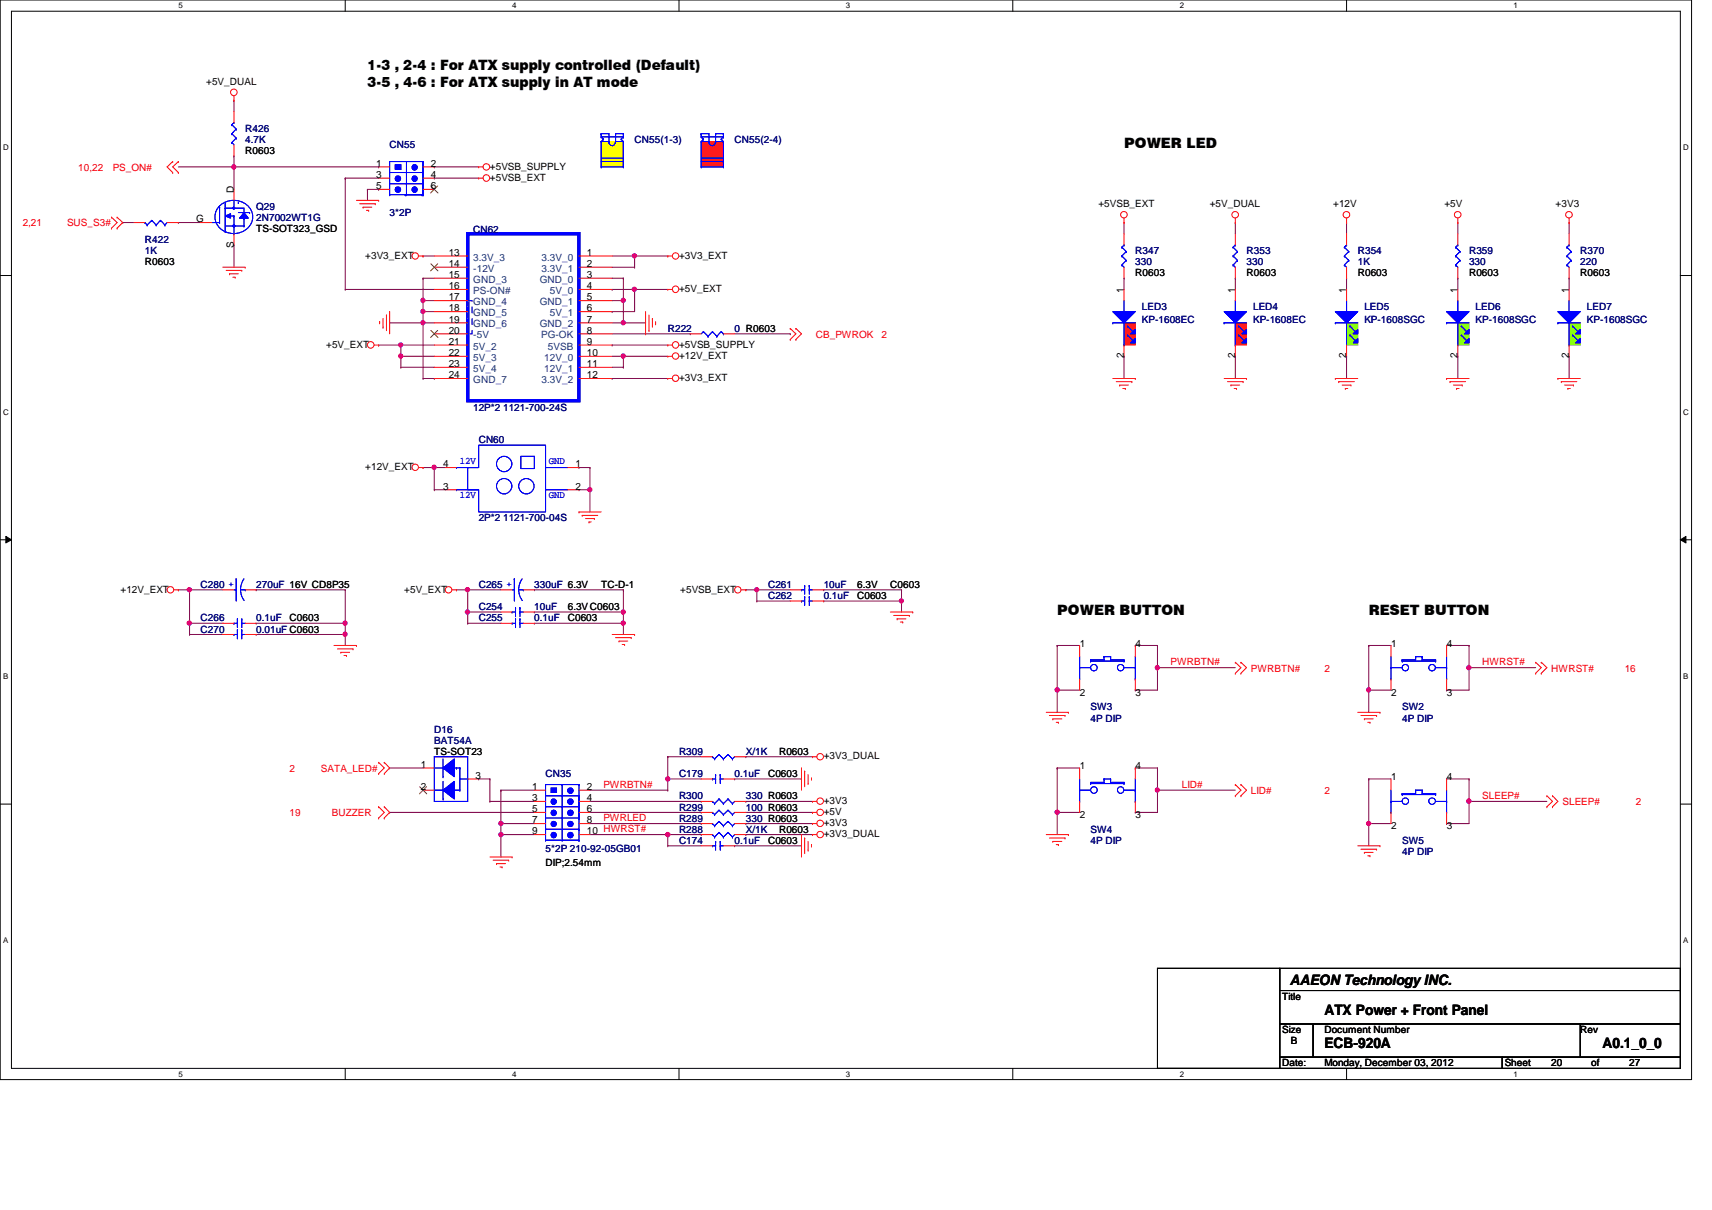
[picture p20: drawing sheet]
<svg xmlns="http://www.w3.org/2000/svg" width="297mm" height="210mm" viewBox="0 0 297 210" stroke-linecap="round" stroke-linejoin="round" font-family="sans-serif">
<defs><g id="words">
<g font-size="2.5">
<text x="63.8" y="12.1">1-3 , 2-4 : For ATX supply controlled (Default)</text>
<text x="63.8" y="15.1">3-5 , 4-6 : For ATX supply in AT mode</text>
<text x="195" y="25.6">POWER LED</text>
<text x="183.4" y="106.7">POWER BUTTON</text>
<text x="237.5" y="106.7">RESET BUTTON</text>
<text x="223.8" y="170.8">AAEON Technology INC.</text>
<text x="229.8" y="176.1">ATX Power + Front Panel</text>
<text x="229.8" y="181.9">ECB-920A</text>
<text x="278" y="181.9">A0.1_0_0</text>
</g>
<g font-size="1.7">
<text x="35.8" y="14.7">+5V_DUAL</text>
<text x="42.5" y="26.7">R0603</text>
<text x="65.3" y="28.9">1</text>
<text x="74.8" y="28.9">2</text>
<text x="85" y="29.4">+5VSB_SUPPLY</text>
<text x="40.6" y="33.4" transform="rotate(-90 40.6 33.4)">D</text>
<text x="65.3" y="30.9">3</text>
<text x="65.3" y="32.8">5</text>
<text x="74.8" y="30.9">4</text>
<text x="74.8" y="32.8">6</text>
<text x="85" y="31.4">+5VSB_EXT</text>
<text x="190.6" y="36">+5VSB_EXT</text>
<text x="209.9" y="36">+5V_DUAL</text>
<text x="231.3" y="36">+12V</text>
<text x="250.6" y="36">+5V</text>
<text x="269.9" y="36">+3V3</text>
<text x="34" y="38.6">G</text>
<text x="44.4" y="40.2">TS-SOT323_GSD</text>
<text x="25.1" y="46">R0603</text>
<text x="40.6" y="43.1" transform="rotate(-90 40.6 43.1)">S</text>
<text x="63.4" y="44.9">+3V3_EXT</text>
<text x="77.8" y="44.4">13</text>
<text x="77.8" y="46.3">14</text>
<text x="101.8" y="44.4">1</text>
<text x="101.8" y="46.3">2</text>
<text x="117.8" y="44.9">+3V3_EXT</text>
<text x="197" y="48">R0603</text>
<text x="216.3" y="48">R0603</text>
<text x="235.6" y="48">R0603</text>
<text x="254.9" y="48">R0603</text>
<text x="274.2" y="48">R0603</text>
<text x="77.8" y="48.2">15</text>
<text x="77.8" y="50.2">16</text>
<text x="77.8" y="52.1">17</text>
<text x="101.8" y="48.2">3</text>
<text x="101.8" y="50.2">4</text>
<text x="101.8" y="52.1">5</text>
<text x="117.8" y="50.7">+5V_EXT</text>
<text x="195" y="50.8" transform="rotate(-90 195 50.8)">1</text>
<text x="214.3" y="50.8" transform="rotate(-90 214.3 50.8)">1</text>
<text x="233.6" y="50.8" transform="rotate(-90 233.6 50.8)">1</text>
<text x="252.9" y="50.8" transform="rotate(-90 252.9 50.8)">1</text>
<text x="272.2" y="50.8" transform="rotate(-90 272.2 50.8)">1</text>
<text x="77.8" y="54">18</text>
<text x="77.8" y="56">19</text>
<text x="77.8" y="57.9">20</text>
<text x="77.8" y="59.8">21</text>
<text x="101.8" y="54">6</text>
<text x="101.8" y="56">7</text>
<text x="101.8" y="57.9">8</text>
<text x="101.8" y="59.8">9</text>
<text x="56.6" y="60.3">+5V_EXT</text>
<text x="77.8" y="61.8">22</text>
<text x="77.8" y="63.7">23</text>
<text x="77.8" y="65.6">24</text>
<text x="101.8" y="63.7">11</text>
<text x="101.8" y="65.6">12</text>
<text x="101.8" y="61.8">10</text>
<text x="117.8" y="62.2">+12V_EXT</text>
<text x="117.8" y="60.3">+5VSB_SUPPLY</text>
<text x="195" y="62.2" transform="rotate(-90 195 62.2)">2</text>
<text x="214.3" y="62.2" transform="rotate(-90 214.3 62.2)">2</text>
<text x="233.6" y="62.2" transform="rotate(-90 233.6 62.2)">2</text>
<text x="252.9" y="62.2" transform="rotate(-90 252.9 62.2)">2</text>
<text x="272.2" y="62.2" transform="rotate(-90 272.2 62.2)">2</text>
<text x="117.8" y="66.1">+3V3_EXT</text>
<text x="63.4" y="81.5">+12V_EXT</text>
<text x="76.9" y="81.1">4</text>
<text x="99.9" y="81.1">1</text>
<text x="76.9" y="84.9">3</text>
<text x="99.9" y="84.9">2</text>
<text x="20.9" y="102.8">+12V_EXT</text>
<text x="50.2" y="107.8">C0603</text>
<text x="70.1" y="102.8">+5V_EXT</text>
<text x="98.5" y="107.8">C0603</text>
<text x="98.5" y="105.9">6.3VC0603</text>
<text x="104.3" y="102">TC-D-1</text>
<text x="118" y="102.8">+5VSB_EXT</text>
<text x="148.7" y="103.9">C0603</text>
<text x="148.7" y="102">6.3V</text>
<text x="154.5" y="102">C0603</text>
<text x="187.4" y="112.2">1</text>
<text x="197" y="112.2">4</text>
<text x="241.4" y="112.2">1</text>
<text x="251" y="112.2">4</text>
<text x="187.4" y="120.7">2</text>
<text x="197" y="120.7">3</text>
<text x="241.4" y="120.7">2</text>
<text x="251" y="120.7">3</text>
<text x="75.4" y="131">TS-SOT23</text>
<text x="135.2" y="131">R0603</text>
<text x="142.9" y="131.7">+3V3_DUAL</text>
<text x="73" y="133.2">1</text>
<text x="73" y="137">2</text>
<text x="82.5" y="135.1">3</text>
<text x="92.3" y="137">1</text>
<text x="101.8" y="137">2</text>
<text x="133.3" y="134.8">C0603</text>
<text x="187.4" y="133.4">1</text>
<text x="197" y="133.4">4</text>
<text x="241.4" y="135.3">1</text>
<text x="251" y="135.3">4</text>
<text x="92.3" y="139">3</text>
<text x="92.3" y="140.9">5</text>
<text x="92.3" y="142.8">7</text>
<text x="101.8" y="139">4</text>
<text x="101.8" y="140.9">6</text>
<text x="101.8" y="142.8">8</text>
<text x="142.9" y="139.4">+3V3</text>
<text x="142.9" y="141.4">+5V</text>
<text x="142.9" y="143.3">+3V3</text>
<text x="187.4" y="142">2</text>
<text x="197" y="142">3</text>
<text x="241.4" y="143.9">2</text>
<text x="251" y="143.9">3</text>
<text x="92.3" y="144.7">9</text>
<text x="101.8" y="144.7">10 HWRST#</text>
<text x="133.3" y="146.4">C0603</text>
<text x="135.2" y="144.5">R0603</text>
<text x="142.9" y="145.2">+3V3_DUAL</text>
<text x="94.7" y="150.3">DIP;2.54mm</text>
<text x="222.5" y="173.4">Title</text>
<text x="222.5" y="179.2">Size</text>
<text x="229.8" y="179.2">Document Number</text>
<text x="274.2" y="179.2">Rev</text>
<text x="222.5" y="185">Date:</text>
<text x="224" y="181.1">B</text>
<text x="229.8" y="185">Monday, December 03, 2012</text>
<text x="261.1" y="185">Sheet</text>
<text x="269.2" y="185">20</text>
<text x="276.1" y="185">of</text>
<text x="282.7" y="185">27</text>
</g>
<g font-size="1.7" fill="#000080">
<text x="42.5" y="22.9">R426</text>
<text x="42.5" y="24.8">4.7K</text>
<text x="67.6" y="25.7">CN55</text>
<text x="110.1" y="24.8">CN55(1-3)</text>
<text x="127.5" y="24.8">CN55(2-4)</text>
<text x="44.4" y="36.4">Q29</text>
<text x="44.4" y="38.3">2N7002WT1G</text>
<text x="67.6" y="37.5">3*2P</text>
<text x="82.1" y="40.4">CN62</text>
<text x="25.1" y="42.2">R422</text>
<text x="25.1" y="44.1">1K</text>
<text x="197" y="44.1">R347</text>
<text x="197" y="46">330</text>
<text x="216.3" y="44.1">R353</text>
<text x="216.3" y="46">330</text>
<text x="235.6" y="44.1">R354</text>
<text x="235.6" y="46">1K</text>
<text x="254.9" y="44.1">R359</text>
<text x="254.9" y="46">330</text>
<text x="274.2" y="44.1">R370</text>
<text x="274.2" y="46">220</text>
<text x="198.1" y="53.8">LED3</text>
<text x="217.4" y="53.8">LED4</text>
<text x="236.7" y="53.8">LED5</text>
<text x="256" y="53.8">LED6</text>
<text x="275.3" y="53.8">LED7</text>
<text x="115.9" y="57.6">R222</text>
<text x="127.5" y="57.6">0 R0603</text>
<text x="198.1" y="56">KP-1608EC</text>
<text x="217.4" y="56">KP-1608EC</text>
<text x="236.7" y="56">KP-1608SGC</text>
<text x="256" y="56">KP-1608SGC</text>
<text x="275.3" y="56">KP-1608SGC</text>
<text x="82.1" y="71.3">12P*2 1121-700-24S</text>
<text x="83.1" y="76.9">CN60</text>
<text x="83.1" y="90.4">2P*2 1121-700-04S</text>
<text x="34.8" y="102">C280</text>
<text x="34.8" y="107.8">C266</text>
<text x="44.4" y="102">270uF 16V CD8P35</text>
<text x="44.4" y="107.8">0.1uF</text>
<text x="83.1" y="107.8">C255</text>
<text x="83.1" y="105.9">C254</text>
<text x="83.1" y="102">C265</text>
<text x="92.7" y="107.8">0.1uF</text>
<text x="92.7" y="105.9">10uF</text>
<text x="92.7" y="102">330uF 6.3V</text>
<text x="133.3" y="103.9">C262</text>
<text x="133.3" y="102">C261</text>
<text x="142.9" y="103.9">0.1uF</text>
<text x="142.9" y="102">10uF</text>
<text x="34.8" y="109.7">C270</text>
<text x="44.4" y="109.7">0.01uF C0603</text>
<text x="189.2" y="123.2">SW3</text>
<text x="189.2" y="125.2">4P DIP</text>
<text x="243.3" y="123.2">SW2</text>
<text x="243.3" y="125.2">4P DIP</text>
<text x="75.4" y="127.1">D16</text>
<text x="75.4" y="129">BAT54A</text>
<text x="117.8" y="131">R309</text>
<text x="129.4" y="131">X/1K</text>
<text x="94.7" y="134.8">CN35</text>
<text x="117.8" y="134.8">C179</text>
<text x="127.5" y="134.8">0.1uF</text>
<text x="117.8" y="138.7">R300</text>
<text x="117.8" y="142.5">R289</text>
<text x="117.8" y="140.6">R299</text>
<text x="129.4" y="138.7">330 R0603</text>
<text x="129.4" y="142.5">330 R0603</text>
<text x="129.4" y="140.6">100 R0603</text>
<text x="94.7" y="147.7">5*2P 210-92-05GB01</text>
<text x="117.8" y="144.5">R288</text>
<text x="117.8" y="146.4">C174</text>
<text x="127.5" y="146.4">0.1uF</text>
<text x="129.4" y="144.5">X/1K</text>
<text x="189.2" y="144.5">SW4</text>
<text x="189.2" y="146.4">4P DIP</text>
<text x="243.3" y="146.4">SW5</text>
<text x="243.3" y="148.3">4P DIP</text>
</g>
<g font-size="1.7" fill="#f00">
<text x="13.6" y="29.6">10,22</text>
<text x="19.6" y="29.6">PS_ON#</text>
<text x="3.9" y="39.3">2,21</text>
<text x="11.6" y="39.3">SUS_S3#</text>
<text x="141.6" y="58.6">CB_PWROK</text>
<text x="152.9" y="58.6">2</text>
<text x="203.1" y="115.4">PWRBTN#</text>
<text x="217" y="116.5">PWRBTN#</text>
<text x="229.8" y="116.5">2</text>
<text x="257.2" y="115.4">HWRST#</text>
<text x="269.2" y="116.5">HWRST#</text>
<text x="281.9" y="116.5">16</text>
<text x="50.2" y="133.9">2</text>
<text x="55.7" y="133.9">SATA_LED#</text>
<text x="104.7" y="136.7">PWRBTN#</text>
<text x="205.1" y="136.7">LID#</text>
<text x="217" y="137.7">LID#</text>
<text x="229.8" y="137.7">2</text>
<text x="50.2" y="141.6">19</text>
<text x="57.6" y="141.6">BUZZER</text>
<text x="104.7" y="142.5">PWRLED</text>
<text x="257.2" y="138.6">SLEEP#</text>
<text x="271.1" y="139.7">SLEEP#</text>
<text x="283.8" y="139.7">2</text>
</g>
<g font-size="1.7" fill="#004080">
<text x="82.1" y="45.2">3.3V_3</text>
<text x="82.1" y="47.2">-12V</text>
<text x="94" y="45.2">3.3V_0</text>
<text x="94" y="47.2">3.3V_1</text>
<text x="82.1" y="49.1">GND_3</text>
<text x="82.1" y="51">PS-ON#</text>
<text x="82.1" y="53">GND_4</text>
<text x="93.6" y="49.1">GND_0</text>
<text x="93.6" y="53">GND_1</text>
<text x="95.4" y="51">5V_0</text>
<text x="82.1" y="54.9">GND_5</text>
<text x="82.1" y="56.8">GND_6</text>
<text x="82.1" y="58.7">-5V</text>
<text x="93.6" y="56.8">GND_2</text>
<text x="93.9" y="58.7">PG-OK</text>
<text x="95.4" y="54.9">5V_1</text>
<text x="82.1" y="60.7">5V_2</text>
<text x="82.1" y="62.6">5V_3</text>
<text x="82.1" y="64.5">5V_4</text>
<text x="94.4" y="64.5">12V_1</text>
<text x="94.4" y="62.6">12V_0</text>
<text x="95.1" y="60.7">5VSB</text>
<text x="82.1" y="66.5">GND_7</text>
<text x="94" y="66.5">3.3V_2</text>
</g>
<g font-size="1.7" fill="#00f">
<text x="79.8" y="80.6">12V</text>
<text x="95.2" y="80.6">GND</text>
<text x="79.8" y="86.4">12V</text>
<text x="95.2" y="86.4">GND</text>
<text x="40.6" y="101.8" transform="rotate(-90 40.6 101.8)">+</text>
<text x="88.8" y="101.8" transform="rotate(-90 88.8 101.8)">+</text>
</g>
<g font-size="1.4">
<text x="30.9" y="1.4">5</text>
<text x="88.9" y="1.4">4</text>
<text x="146.8" y="1.4">3</text>
<text x="204.7" y="1.4">2</text>
<text x="262.6" y="1.4">1</text>
<text x=".5" y="26.1">D</text>
<text x="292.1" y="26.1">D</text>
<text x=".5" y="71.9">C</text>
<text x="292.1" y="71.9">C</text>
<text x=".5" y="117.8">B</text>
<text x="292.1" y="117.8">B</text>
<text x=".5" y="163.6">A</text>
<text x="292.1" y="163.6">A</text>
<text x="30.9" y="186.8">5</text>
<text x="88.9" y="186.8">4</text>
<text x="146.8" y="186.8">3</text>
<text x="204.7" y="186.8">2</text>
<text x="262.6" y="186.8">1</text>
</g>
</g></defs>
<path d="M0 0h293.5v187.3h-293.5zM2 1.9h289.5v183.4h-289.5z" fill="none" stroke="#000" stroke-width=".17"/>
<g fill="#fff">
<path d="M30.9 .2h.8v1.5h-.8z"/>
<path d="M30.9 185.5h.8v1.6h-.8z"/>
</g>
<path d="M59.9 0v1.9M59.9 185.3v2" fill="none" stroke="#000" stroke-width=".17"/>
<g fill="#fff">
<path d="M88.9 .2h.7v1.5h-.7z"/>
<path d="M88.9 185.5h.7v1.6h-.7z"/>
</g>
<path d="M117.8 0v1.9M117.8 185.3v2" fill="none" stroke="#000" stroke-width=".17"/>
<g fill="#fff">
<path d="M146.8 .2h.7v1.5h-.7z"/>
<path d="M146.8 185.5h.7v1.6h-.7z"/>
</g>
<path d="M175.7 0v1.9M175.7 185.3v2" fill="none" stroke="#000" stroke-width=".17"/>
<g fill="#fff">
<path d="M204.7 .2h.7v1.5h-.7z"/>
<path d="M204.7 185.5h.7v1.6h-.7z"/>
</g>
<path d="M233.6 0v1.9M233.6 185.3v2" fill="none" stroke="#000" stroke-width=".17"/>
<g fill="#fff">
<path d="M262.6 .2h.8v1.5h-.8z"/>
<path d="M262.6 185.5h.8v1.6h-.8z"/>
<path d="M.5 24.8h1v1.6h-1z"/>
<path d="M292.1 24.8h.9v1.6h-.9z"/>
<path d="M.5 70.7h1v1.5h-1z"/>
<path d="M292.1 70.7h.9v1.5h-.9z"/>
</g>
<path d="M0 47.8h2M291.5 47.8h2" fill="none" stroke="#000" stroke-width=".17"/>
<g fill="#fff">
<path d="M.5 116.5h.9v1.6h-.9z"/>
<path d="M292.1 116.5h.8v1.6h-.8z"/>
</g>
<path d="M0 93.6h2M1 93l1 .6-1 .6zM291.5 93.6l1-.6v1.2zM291.5 93.6h2" fill="none" stroke="#000" stroke-width=".17"/>
<path d="M1 93l1 .6-1 .6zM291.5 93.6l1-.6v1.2z" fill="#000"/>
<g fill="#fff">
<path d="M.5 162.4h.9v1.5h-.9z"/>
<path d="M292.1 162.4h.8v1.5h-.8z"/>
</g>
<path d="M0 139.5h2M291.5 139.5h2" fill="none" stroke="#000" stroke-width=".17"/>
<path d="M69.6 59.9h.1M69.6 59.9h5.7" fill="none" stroke="#800040" stroke-width=".17"/>
<circle cx="69.5" cy="59.8" r=".37" fill="#f0f"/>
<circle cx="69.5" cy="59.8" r=".37" fill="none" stroke="#f0f" stroke-width=".17"/>
<path d="M69.6 59.9h.1M69.6 59.9v1.9M69.6 61.8h.1M69.6 61.8h5.7" fill="none" stroke="#800040" stroke-width=".17"/>
<circle cx="69.5" cy="61.8" r=".38" fill="#f0f"/>
<circle cx="69.5" cy="61.8" r=".38" fill="none" stroke="#f0f" stroke-width=".17"/>
<path d="M73.4 56h.1M73.4 56h1.9" fill="none" stroke="#800040" stroke-width=".17"/>
<circle cx="73.4" cy="56" r=".37" fill="#f0f"/>
<circle cx="73.4" cy="56" r=".37" fill="none" stroke="#f0f" stroke-width=".17"/>
<path d="M73.4 54.1h.1M73.4 54.1v1.9" fill="none" stroke="#800040" stroke-width=".17"/>
<circle cx="73.4" cy="54" r=".37" fill="#f0f"/>
<circle cx="73.4" cy="54" r=".37" fill="none" stroke="#f0f" stroke-width=".17"/>
<path d="M73.4 52.2h.1M73.4 52.2h1.9" fill="none" stroke="#800040" stroke-width=".17"/>
<circle cx="73.4" cy="52.1" r=".38" fill="#f0f"/>
<circle cx="73.4" cy="52.1" r=".38" fill="none" stroke="#f0f" stroke-width=".17"/>
<path d="M67.6 56h.1M67.6 56h5.8M73.4 54.1h.1M73.4 52.2h.1M73.4 48.3h.1M73.4 54.1h1.9M73.4 52.2v1.9M73.4 48.3h1.9M102.4 85h.1M102.4 85v3.8" fill="none" stroke="#800040" stroke-width=".17"/>
<circle cx="102.3" cy="84.9" r=".37" fill="#f0f"/>
<circle cx="102.3" cy="84.9" r=".37" fill="none" stroke="#f0f" stroke-width=".17"/>
<path d="M75.3 81.1h.1M75.3 81.1h2M100.5 81.1h.1M100.5 85h.1M100.5 81.1h1.9M102.4 81.1h.1M102.4 81.1v3.9h-1.9" fill="none" stroke="#800040" stroke-width=".17"/>
<circle cx="75.3" cy="81.1" r=".38" fill="#f0f"/>
<circle cx="75.3" cy="81.1" r=".38" fill="none" stroke="#f0f" stroke-width=".17"/>
<g fill="none" stroke="#800040" stroke-width=".17">
<path d="M40.6 17.4h.1M40.6 17.4v1.9M21.3 38.6h.1M21.3 38.6h1.9M30.9 38.6h.1M30.9 38.6h3.9M40.6 42.5h.1M40.6 42.5v3.9M59.9 50.2h.1M59.9 50.2h15.4M65.7 59.9h.1M65.7 59.9h3.9"/>
<path d="M73.4 48.3h.1M73.4 48.3v3.9M73.4 81.1h.1M73.4 81.1h1.9M75.3 85h.1M75.3 81.1h.1M75.3 85h2M75.3 81.1v3.9M131.3 102.3h.1M131.3 104.3h.1M131.3 102.3h5.8M131.3 104.3h5.8"/>
<path d="M131.3 102.3v2"/>
</g>
<circle cx="131.3" cy="102.3" r=".37" fill="#f0f"/>
<circle cx="131.3" cy="102.3" r=".37" fill="none" stroke="#f0f" stroke-width=".17"/>
<path d="M129.4 102.3h.1M129.4 102.3h1.9M142.9 102.3h.1M142.9 104.3h.1M142.9 102.3h13.5M142.9 104.3h13.5M156.4 104.3h.1M156.4 104.3v1.9" fill="none" stroke="#800040" stroke-width=".17"/>
<circle cx="156.4" cy="104.2" r=".37" fill="#f0f"/>
<circle cx="156.4" cy="104.2" r=".37" fill="none" stroke="#f0f" stroke-width=".17"/>
<path d="M92.7 108.1h.1M92.7 108.1h15.5" fill="none" stroke="#800040" stroke-width=".17"/>
<circle cx="108.1" cy="108.1" r=".37" fill="#f0f"/>
<circle cx="108.1" cy="108.1" r=".37" fill="none" stroke="#f0f" stroke-width=".17"/>
<path d="M92.7 106.2h.1M92.7 106.2h15.5" fill="none" stroke="#800040" stroke-width=".17"/>
<circle cx="108.1" cy="106.2" r=".38" fill="#f0f"/>
<circle cx="108.1" cy="106.2" r=".38" fill="none" stroke="#f0f" stroke-width=".17"/>
<path d="M81.1 102.3h.1M81.1 102.3h5.8" fill="none" stroke="#800040" stroke-width=".17"/>
<circle cx="81.1" cy="102.3" r=".37" fill="#f0f"/>
<circle cx="81.1" cy="102.3" r=".37" fill="none" stroke="#f0f" stroke-width=".17"/>
<path d="M81.1 106.2h.1M81.1 106.2v1.9M81.1 106.2h5.8" fill="none" stroke="#800040" stroke-width=".17"/>
<circle cx="81.1" cy="106.2" r=".38" fill="#f0f"/>
<circle cx="81.1" cy="106.2" r=".38" fill="none" stroke="#f0f" stroke-width=".17"/>
<g fill="none" stroke="#800040" stroke-width=".17">
<path d="M32.9 102.3h.1M32.9 110.1h.1M32.9 102.3h5.7M32.9 110.1h5.7M44.4 110.1h.1M44.4 110.1h15.5M59.9 110.1h.1M59.9 110.1v1.9M79.2 102.3h.1M79.2 102.3h1.9M81.1 102.3h.1M81.1 108.1h.1"/>
<path d="M81.1 102.3v3.9M81.1 108.1h5.8M92.7 102.3h.1M92.7 102.3h15.5M108.2 106.2h.1M108.2 108.1h.1M108.2 106.2v3.9"/>
</g>
<circle cx="59.9" cy="110" r=".38" fill="#f0f"/>
<circle cx="59.9" cy="110" r=".38" fill="none" stroke="#f0f" stroke-width=".17"/>
<path d="M44.4 108.1h.1M44.4 108.1h15.5" fill="none" stroke="#800040" stroke-width=".17"/>
<circle cx="59.9" cy="108.1" r=".37" fill="#f0f"/>
<circle cx="59.9" cy="108.1" r=".37" fill="none" stroke="#f0f" stroke-width=".17"/>
<path d="M32.9 108.1h.1M32.9 108.1v2M32.9 108.1h5.7" fill="none" stroke="#800040" stroke-width=".17"/>
<circle cx="32.9" cy="108.1" r=".37" fill="#f0f"/>
<circle cx="32.9" cy="108.1" r=".37" fill="none" stroke="#f0f" stroke-width=".17"/>
<path d="M32.9 102.3h.1M32.9 102.3v5.8M59.9 108.1h.1M59.9 108.1v2" fill="none" stroke="#800040" stroke-width=".17"/>
<circle cx="32.9" cy="102.3" r=".37" fill="#f0f"/>
<circle cx="32.9" cy="102.3" r=".37" fill="none" stroke="#f0f" stroke-width=".17"/>
<path d="M30.9 102.3h.1M30.9 102.3h2M44.4 102.3h.1M44.4 102.3h15.5M86.9 137.1h.1M86.9 137.1h5.8M86.9 137.1v5.8M86.9 142.9h.1M86.9 144.8h.1M86.9 144.8v3.9M86.9 142.9h5.8" fill="none" stroke="#800040" stroke-width=".17"/>
<circle cx="86.9" cy="144.8" r=".38" fill="#f0f"/>
<circle cx="86.9" cy="144.8" r=".38" fill="none" stroke="#f0f" stroke-width=".17"/>
<g fill="none" stroke="#800040" stroke-width=".17">
<path d="M254.9 115.8h.1M254.9 115.8v3.9M67.6 133.2h.1M67.6 133.2h5.8M83.1 135.1h.1M83.1 135.1h1.9M102.4 139h19.3M102.4 137.1h13.5M115.9 137.1h.1M121.7 139h.1M127.5 135.1h.1M127.5 135.1h11.6"/>
<path d="M67.6 140.9h.1M67.6 140.9h25.1M86.9 144.8h.1M86.9 144.8h5.8"/>
</g>
<circle cx="254.8" cy="115.8" r=".38" fill="#f0f"/>
<circle cx="254.8" cy="115.8" r=".38" fill="none" stroke="#f0f" stroke-width=".17"/>
<path d="M237.5 119.7h.1M237.5 119.7v3.9M237.5 119.7h3.8M251 112h.1M251 119.7h.1M251 112h3.9M251 119.7h3.9M254.9 115.8h.1M254.9 115.8h11.5" fill="none" stroke="#800040" stroke-width=".17"/>
<circle cx="237.5" cy="119.7" r=".38" fill="#f0f"/>
<circle cx="237.5" cy="119.7" r=".38" fill="none" stroke="#f0f" stroke-width=".17"/>
<path d="M200.8 115.8h.1M200.8 115.8v3.9M237.5 112h.1M237.5 112h3.8" fill="none" stroke="#800040" stroke-width=".17"/>
<circle cx="200.8" cy="115.8" r=".38" fill="#f0f"/>
<circle cx="200.8" cy="115.8" r=".38" fill="none" stroke="#f0f" stroke-width=".17"/>
<g fill="none" stroke="#800040" stroke-width=".17">
<path d="M183.4 112h.1M183.4 119.7h.1M183.4 112h3.9M183.4 112v11.6M183.4 119.7h3.9M197 112h.1M197 119.7h.1M197 112h3.8M197 119.7h3.8M200.8 115.8h.1M200.8 112h.1M200.8 115.8h13.5"/>
<path d="M200.8 112v3.8M254.9 112h.1M254.9 112v3.8"/>
</g>
<circle cx="183.4" cy="119.7" r=".38" fill="#f0f"/>
<circle cx="183.4" cy="119.7" r=".38" fill="none" stroke="#f0f" stroke-width=".17"/>
<path d="M237.5 112h.1M237.5 112v7.7M115.9 131.3h.1M115.9 135.1h.1M115.9 131.3h5.8M115.9 135.1v2M115.9 135.1h5.8M129.4 131.3h.1M129.4 131.3h11.6" fill="none" stroke="#800040" stroke-width=".17"/>
<circle cx="115.9" cy="135.1" r=".38" fill="#f0f"/>
<circle cx="115.9" cy="135.1" r=".38" fill="none" stroke="#f0f" stroke-width=".17"/>
<g fill="none" stroke="#800040" stroke-width=".17">
<path d="M85 135.1h.1M85 139h.1M85 139h7.7M85 135.1v3.9M115.9 131.3h.1M115.9 131.3v3.8M129.4 139h.1M129.4 139h11.6M102.4 140.9h19.3M102.4 142.9h19.3M102.4 144.8h13.5M115.9 144.8h.1"/>
<path d="M121.7 140.9h.1M121.7 142.9h.1M129.4 142.9h.1M129.4 140.9h11.6M129.4 142.9h11.6M141 140.9h.1"/>
</g>
<circle cx="115.9" cy="144.8" r=".38" fill="#f0f"/>
<circle cx="115.9" cy="144.8" r=".38" fill="none" stroke="#f0f" stroke-width=".17"/>
<path d="M200.8 137.1h.1M200.8 137.1v3.8M115.9 146.7h.1M115.9 144.8h.1M115.9 144.8h5.8M115.9 146.7h5.8M115.9 144.8v1.9M121.7 144.8h.1M127.5 146.7h.1M127.5 146.7h11.6M129.4 144.8h.1M129.4 144.8h11.6" fill="none" stroke="#800040" stroke-width=".17"/>
<circle cx="200.8" cy="137" r=".37" fill="#f0f"/>
<circle cx="200.8" cy="137" r=".37" fill="none" stroke="#f0f" stroke-width=".17"/>
<g fill="none" stroke="#800040" stroke-width=".17">
<path d="M183.4 133.2h.1M183.4 133.2h3.9M183.4 133.2v11.6M197 133.2h.1M197 133.2h3.8M200.8 137.1h.1M200.8 133.2h.1M200.8 137.1h13.5M200.8 133.2v3.9M183.4 140.9h.1M183.4 140.9h3.9M197 140.9h.1"/>
<path d="M197 140.9h3.8"/>
</g>
<circle cx="183.4" cy="140.9" r=".37" fill="#f0f"/>
<circle cx="183.4" cy="140.9" r=".37" fill="none" stroke="#f0f" stroke-width=".17"/>
<path d="M254.9 139h.1M254.9 139v3.9" fill="none" stroke="#800040" stroke-width=".17"/>
<circle cx="254.8" cy="139" r=".38" fill="#f0f"/>
<circle cx="254.8" cy="139" r=".38" fill="none" stroke="#f0f" stroke-width=".17"/>
<g fill="none" stroke="#800040" stroke-width=".17">
<path d="M237.5 135.1h.1M237.5 135.1h3.8M237.5 135.1v11.6M251 135.1h.1M251 135.1h3.9M254.9 139h.1M254.9 135.1h.1M254.9 139h13.5M254.9 135.1v3.9M237.5 142.9h.1M237.5 142.9h3.8M251 142.9h.1"/>
<path d="M251 142.9h3.9"/>
</g>
<circle cx="237.5" cy="142.8" r=".37" fill="#f0f"/>
<circle cx="237.5" cy="142.8" r=".37" fill="none" stroke="#f0f" stroke-width=".17"/>
<g fill="none" stroke="#800040" stroke-width=".17">
<path d="M195 38.6h.1M195 38.6v2M214.3 38.6h.1M214.3 38.6v2M233.6 38.6h.1M233.6 38.6v2M252.9 38.6h.1M252.9 38.6v2M272.2 38.6h.1M272.2 38.6v2M195 48.3h.1M195 48.3v1.9"/>
<path d="M214.3 48.3h.1M214.3 48.3v1.9M233.6 48.3h.1M233.6 48.3v1.9M252.9 48.3h.1M252.9 48.3v1.9M272.2 48.3h.1M272.2 48.3v1.9M195 61.8h.1M195 61.8v3.9M214.3 61.8h.1M214.3 61.8v3.9"/>
<path d="M233.6 61.8h.1M233.6 61.8v3.9M252.9 61.8h.1M252.9 61.8v3.9M272.2 61.8h.1M272.2 61.8v3.9M86.9 142.9h.1M86.9 142.9v1.9"/>
</g>
<circle cx="86.9" cy="142.8" r=".37" fill="#f0f"/>
<circle cx="86.9" cy="142.8" r=".37" fill="none" stroke="#f0f" stroke-width=".17"/>
<g fill="none" stroke="#800040" stroke-width=".17">
<path d="M59.9 30.9h.1M59.9 30.9h5.8M59.9 30.9v19.3M63.8 32.9h.1M63.8 32.9v1.9M63.8 32.9h1.9M65.7 32.9h.1M75.3 30.9h.1M75.3 29h.1M75.3 30.9h7.8M75.3 29h7.8M108.2 56h.1"/>
<path d="M108.2 56h3.8"/>
</g>
<circle cx="108.1" cy="56" r=".37" fill="#f0f"/>
<circle cx="108.1" cy="56" r=".37" fill="none" stroke="#f0f" stroke-width=".17"/>
<path d="M108.2 52.2h.1M108.2 52.2v3.8" fill="none" stroke="#800040" stroke-width=".17"/>
<circle cx="108.1" cy="52.1" r=".38" fill="#f0f"/>
<circle cx="108.1" cy="52.1" r=".38" fill="none" stroke="#f0f" stroke-width=".17"/>
<path d="M106.2 54.1h.1M106.2 52.2h2M106.2 56h2M106.2 48.3h2M108.2 52.2h.1M108.2 56h.1M108.2 48.3h.1M110.1 50.2h.1M110.1 50.2v3.9h-3.9M110.1 50.2h5.8" fill="none" stroke="#800040" stroke-width=".17"/>
<circle cx="110.1" cy="50.2" r=".37" fill="#f0f"/>
<circle cx="110.1" cy="50.2" r=".37" fill="none" stroke="#f0f" stroke-width=".17"/>
<path d="M108.2 61.8h.1M108.2 61.8h7.7" fill="none" stroke="#800040" stroke-width=".17"/>
<circle cx="108.1" cy="61.8" r=".38" fill="#f0f"/>
<circle cx="108.1" cy="61.8" r=".38" fill="none" stroke="#f0f" stroke-width=".17"/>
<g fill="none" stroke="#800040" stroke-width=".17">
<path d="M30.9 29h9.7M40.6 29h.1M73.4 56v9.7M106.2 59.9h.1M106.2 50.2h.1M106.2 59.9h9.7M106.2 50.2h3.9M108.2 48.3h.1M108.2 48.3v3.9M69.6 61.8h.1M69.6 63.7h.1M69.6 63.7h5.7"/>
<path d="M69.6 61.8v1.9M73.4 65.7h.1M73.4 65.7h1.9M75.3 65.7h.1M106.2 63.7h2M106.2 61.8h2M108.2 61.8h.1M108.2 63.7h.1M108.2 61.8v1.9M59.9 102.3h.1M59.9 102.3v5.8M108.2 102.3h.1"/>
<path d="M108.2 102.3v3.9M156.4 102.3h.1M156.4 102.3v2"/>
</g>
<circle cx="40.6" cy="29" r=".38" fill="#f0f"/>
<circle cx="40.6" cy="29" r=".38" fill="none" stroke="#f0f" stroke-width=".17"/>
<path d="M40.6 29h.1M40.6 27.1h.1M40.6 27.1v5.8M40.6 29h25.1M65.7 29h.1M106.2 44.4h3.9M110.1 44.4h.1" fill="none" stroke="#800040" stroke-width=".17"/>
<circle cx="110.1" cy="44.4" r=".37" fill="#f0f"/>
<circle cx="110.1" cy="44.4" r=".37" fill="none" stroke="#f0f" stroke-width=".17"/>
<g fill="none" stroke="#800040" stroke-width=".17">
<path d="M73.4 44.4h.1M73.4 44.4h1.9M106.2 46.4h3.9M106.2 57.9h13.6M110.1 46.4h.1M110.1 44.4h.1M110.1 44.4v2M110.1 44.4h5.8M115.9 44.4h.1M119.8 57.9h.1M127.5 57.9h9.6M137.1 57.9h.1"/>
<path d="M106.2 65.7h.1M106.2 65.7h9.7"/>
</g>
<g fill="none" stroke="#f00" stroke-width=".17">
<path d="M40.6 17.4h.1M40.6 16.6v.8M19.3 37.7h.1M19.3 39.6h.1M19.3 37.7l1 .9-1 1M20.3 39.6h.1M20.3 37.7h.1M20.3 37.7l1 .9-1 1M30 28h.1M30 29.9h.1M30 28l-1 1 1 .9M30.9 28h.1"/>
<path d="M30.9 29.9h.1M30.9 28l-.9 1 .9 .9M61.8 34.8h3.9M62.4 35.3h2.7M63 35.9h.1M63 35.9h1.5M63.6 36.5h.4M64 36.5h.1M65.1 35.3h.1M65.7 34.8h.1M83.1 30.9h.1M83.1 29h.1"/>
<path d="M83.1 30.9h.7M83.1 29h.7M195 38.6h.1M195 37.8v.8M214.3 38.6h.1M214.3 37.8v.8M233.6 38.6h.1M233.6 37.8v.8M252.9 38.6h.1M252.9 37.8v.8M272.2 38.6h.1M272.2 37.8v.8"/>
<path d="M38.6 46.4h3.9M39.2 46.9h2.7M39.8 47.5h.1M39.8 47.5h1.6M40.4 48.1h.4M40.8 48.1h.1M41.9 46.9h.1M42.5 46.4h.1M64.9 59.9h.8M65.7 59.9h.1M65.9 55.8h.1M65.9 55.8v.4"/>
<path d="M66.5 56.8h.1M66.5 55.2v1.6M67.1 54.7h.1M67.1 54.7v2.7M67.6 54.1h.1M67.6 54.1v3.8M72.6 44.4h.8M73.4 44.4h.1M112 57.9h.1M112 54.1v3.8M112.6 57.4h.1M112.6 54.7v2.7"/>
<path d="M113.2 55.2h.1M113.2 55.2v1.6M113.7 56.2h.1M113.7 55.8v.4M115.9 50.2h.1M115.9 59.9h.1M115.9 44.4h.1M115.9 59.9h.8M115.9 50.2h.8M115.9 44.4h.8M137.1 57h.1M137.1 58.9h.1"/>
<path d="M137.1 57l1 .9-1 1M138.1 57h.1M138.1 58.9h.1M138.1 57l1 .9-1 1M115.9 61.8h.1M115.9 65.7h.1M115.9 65.7h.8M115.9 61.8h.8M193.1 65.7h3.9M193.7 66.2h2.7M194.3 66.8h.1M194.3 66.8h1.5"/>
<path d="M194.8 67.4h.4M195.2 67.4h.1M196.4 66.2h.1M197 65.7h.1M212.4 65.7h3.9M213 66.2h2.7M213.6 66.8h.1M213.6 66.8h1.5M214.1 67.4h.4M214.5 67.4h.1M215.7 66.2h.1M216.3 65.7h.1"/>
<path d="M231.7 65.7h.1M231.7 65.7h3.9M232.3 66.2h.1M232.3 66.2h2.7M232.9 66.8h1.5M233.4 67.4h.1M233.4 67.4h.4M234.4 66.8h.1M251 65.7h.1M251 65.7h3.9M251.6 66.2h.1M251.6 66.2h2.7"/>
<path d="M252.2 66.8h1.5M252.7 67.4h.1M252.7 67.4h.4M253.7 66.8h.1M270.3 65.7h.1M270.3 65.7h3.9M270.9 66.2h.1M270.9 66.2h2.7M271.5 66.8h1.5M272 67.4h.1M272 67.4h.5M273 66.8h.1"/>
<path d="M72.6 81.1h.8M73.4 81.1h.1M100.5 88.8h.1M100.5 88.8h3.8M101 89.4h.1M101 89.4h2.7M101.6 90h1.5M102.2 90.6h.1M102.2 90.6h.4M103.1 90h.1M30.2 102.3h.7M30.9 102.3h.1"/>
<path d="M58 112h3.8M58.5 112.6h2.8M59.1 113.2h.1M59.1 113.2h1.6M59.7 113.7h.4M60.1 113.7h.1M61.3 112.6h.1M61.8 112h.1M78.4 102.3h.8M79.2 102.3h.1M106.2 110.1h3.9M106.8 110.6h2.7"/>
<path d="M107.4 111.2h.1M107.4 111.2h1.5M107.9 111.8h.5M108.4 111.8h.1M109.5 110.6h.1M110.1 110.1h.1M128.6 102.3h.8M129.4 102.3h.1M154.5 106.2h3.9M155.1 106.8h2.7M155.7 107.4h.1M155.7 107.4h1.5"/>
<path d="M156.2 107.9h.4M156.6 107.9h.1M157.8 106.8h.1M158.4 106.2h.1M214.3 114.9h.1M214.3 116.8h.1M214.3 114.9l1 .9-1 1M215.3 114.9h.1M215.3 116.8h.1M215.3 114.9l1 .9-1 1M266.4 114.9h.1M266.4 116.8h.1"/>
<path d="M266.4 114.9l1 .9-1 1M267.4 114.9h.1M267.4 116.8h.1M267.4 114.9l1 .9-1 1M65.7 134.2h.1M65.7 132.2h.1M65.7 140h.1M65.7 132.2l1 1-1 1M65.7 140l1 .9-1 1M66.7 132.2h.1M66.7 134.2h.1M66.7 140h.1"/>
<path d="M66.7 132.2l.9 1-.9 1M66.7 140l.9 .9-.9 1M139.1 133.2h.1M139.1 133.2v3.9M139.6 133.8h.1M139.6 133.8v2.7M140.2 135.9h.1M140.2 134.4v1.5M140.8 135h.1M140.8 135v.3M141 131.3h.1M141 139h.1"/>
<path d="M141 131.3h.7M141 139h.7M181.5 123.6h3.9M182.1 124.1h2.7M182.7 124.7h.1M182.7 124.7h1.5M183.3 125.3h.3M183.6 125.3h.1M184.8 124.1h.1M185.4 123.6h.1M214.3 136.1h.1M214.3 138h.1"/>
<path d="M214.3 136.1l1 1-1 .9M215.3 136.1h.1M215.3 138h.1M215.3 136.1l1 1-1 .9M235.6 123.6h3.8M236.1 124.1h2.7M236.7 124.7h.1M236.7 124.7h1.5M237.3 125.3h.4M237.7 125.3h.1M238.8 124.1h.1M239.4 123.6h.1"/>
<path d="M268.4 138h.1M268.4 140h.1M268.4 138l1 1-1 1M269.4 138h.1M269.4 140h.1M269.4 138l.9 1-.9 1M65.7 141.9h.1M66.7 141.9h.1M85 148.7h3.9M85.6 149.2h2.7M86.1 149.8h.1M86.1 149.8h1.6"/>
<path d="M86.7 150.4h.4M87.1 150.4h.1M88.3 149.2h.1M88.9 148.7h.1M139.1 144.8h.1M139.1 144.8v3.9M139.6 145.4h.1M139.6 145.4v2.7M140.2 147.5h.1M140.2 146v1.5M140.8 146.5h.1M140.8 146.5v.4"/>
<path d="M141 140.9h.1M141 142.9h.1M141 144.8h.1M141 140.9h.7M141 142.9h.7M141 144.8h.7M181.5 144.8h3.9M182.1 145.4h2.7M182.7 146h.1M182.7 146h1.5M183.3 146.5h.3M183.6 146.5h.1"/>
<path d="M184.8 145.4h.1M185.4 144.8h.1M235.6 146.7h3.8M236.1 147.3h2.7M236.7 147.9h.1M236.7 147.9h1.5M237.3 148.5h.4M237.7 148.5h.1M238.8 147.3h.1M239.4 146.7h.1"/>
<circle cx="40.6" cy="16" r=".57"/>
<circle cx="84.4" cy="30.9" r=".57"/>
<circle cx="84.4" cy="29" r=".56"/>
<circle cx="195" cy="37.3" r=".56"/>
<circle cx="214.3" cy="37.3" r=".56"/>
<circle cx="233.6" cy="37.3" r=".56"/>
<circle cx="252.9" cy="37.3" r=".56"/>
<circle cx="272.2" cy="37.3" r=".56"/>
<circle cx="64.3" cy="59.8" r=".57"/>
<circle cx="72" cy="44.4" r=".56"/>
<circle cx="117.2" cy="50.2" r=".56"/>
<circle cx="117.2" cy="59.8" r=".56"/>
<circle cx="117.2" cy="44.4" r=".56"/>
<circle cx="117.2" cy="61.8" r=".56"/>
<circle cx="117.2" cy="65.6" r=".56"/>
<circle cx="72" cy="81.1" r=".56"/>
<circle cx="29.6" cy="102.3" r=".56"/>
<circle cx="77.8" cy="102.3" r=".56"/>
<circle cx="128" cy="102.3" r=".56"/>
<circle cx="142.3" cy="131.3" r=".56"/>
<circle cx="142.3" cy="139" r=".56"/>
<circle cx="142.3" cy="144.8" r=".56"/>
<circle cx="142.3" cy="142.8" r=".56"/>
<circle cx="142.3" cy="140.9" r=".56"/>
</g>
<path d="M200.8 168h21.2v17.3h-21.2zM222 168h69.5v3.8h-69.5zM222 171.8h69.5v5.8h-69.5zM222 177.6h5.8v5.8h-5.8zM227.8 177.6h46.4v5.8h-46.4zM274.2 177.6h17.3v5.8h-17.3zM222 183.4h38.6v1.9h-38.6zM260.6 183.4h30.9v1.9h-30.9z" fill="none" stroke="#000" stroke-width=".17"/>
<path d="M195 56h2v3.9h-2z" fill-rule="evenodd" fill="#f00"/>
<path d="M195 56h2v3.9h-2z" fill="none" stroke="#f00" stroke-width=".17"/>
<path d="M214.3 56h2v3.9h-2z" fill-rule="evenodd" fill="#f00"/>
<path d="M214.3 56h2v3.9h-2z" fill="none" stroke="#f00" stroke-width=".17"/>
<path d="M233.6 56h2v3.9h-2z" fill-rule="evenodd" fill="#80ff00"/>
<path d="M233.6 56h2v3.9h-2z" fill="none" stroke="#80ff00" stroke-width=".17"/>
<path d="M252.9 56h2v3.9h-2z" fill-rule="evenodd" fill="#80ff00"/>
<path d="M252.9 56h2v3.9h-2z" fill="none" stroke="#80ff00" stroke-width=".17"/>
<path d="M272.2 56h2v3.9h-2z" fill-rule="evenodd" fill="#80ff00"/>
<path d="M272.2 56h2v3.9h-2z" fill="none" stroke="#80ff00" stroke-width=".17"/>
<path d="M104.3 24.6h3.9v4.4h-3.9z" fill-rule="evenodd" fill="#ff0"/>
<path d="M104.3 24.6h3.9v4.4h-3.9z" fill="none" stroke="#ff0" stroke-width=".17"/>
<path d="M121.7 24.6h3.8v4.4h-3.8z" fill-rule="evenodd" fill="#f00"/>
<path d="M40.6 19.3v2M40.6 25.1v2M121.7 24.6h3.8v4.4h-3.8zM121.7 139h1.9M127.5 139h1.9" fill="none" stroke="#f00" stroke-width=".17"/>
<g fill="none" stroke="#00f" stroke-width=".17">
<path d="M40.2 21.6h.1M40.2 24.7h.1M40.2 23.2h.1M40.2 21.6l.8 .8M40.2 24.7l.4 .4M40.2 23.2l.8 .8M40.6 21.3h.1M40.6 21.3l-.4 .3M41 24h.1M41 22.4h.1M41 24l-.8 .7M41 22.4l-.8 .8"/>
<path d="M123.6 139h.1M123.6 139l.4 .4M124 139.4h.1M124.8 138.6h.1M124.8 138.6l-.8 .8M124.8 138.6l.7 .8M125.5 139.4h.1M126.3 138.6h.1M126.3 138.6l.8 .8M126.3 138.6l-.8 .8M127.1 139.4h.1M127.5 139l-.4 .4"/>
</g>
<path d="M231.7 54.1h3.9l-2 1.9z" fill="#00f"/>
<path d="M231.7 54.1h3.9l-2 1.9z" fill="none" stroke="#00f" stroke-width=".17"/>
<path d="M234.8 57.9l.8-.8v.8z" fill="#00f"/>
<path d="M234.8 57.9l.8-.8v.8z" fill="none" stroke="#00f" stroke-width=".17"/>
<path d="M234.8 59.5l.8-.8v.8z" fill="#00f"/>
<path d="M231.7 56h.1M231.7 56h3.9M233.6 54.1h.1M233.6 59.9h.1M233.6 52.2v1.9M233.6 56v3.9M234.2 56.6h.1M234.2 58.1h.1M234.2 56.6l1 .9M234.2 58.1l1 1M234.8 59.5l.8-.8v.8z" fill="none" stroke="#00f" stroke-width=".17"/>
<path d="M231.7 54.1h3.9l-2 1.9z" fill="#00f"/>
<path d="M231.7 54.1h3.9l-2 1.9z" fill="none" stroke="#00f" stroke-width=".17"/>
<path d="M234.8 57.9l.8-.8v.8z" fill="#00f"/>
<path d="M234.8 57.9l.8-.8v.8z" fill="none" stroke="#00f" stroke-width=".17"/>
<path d="M234.8 59.5l.8-.8v.8z" fill="#00f"/>
<g fill="none" stroke="#00f" stroke-width=".17">
<path d="M231.7 56h.1M231.7 56h3.9M233.6 54.1h.1M233.6 59.9h.1M233.6 52.2v1.9M233.6 56v3.9M234.2 56.6h.1M234.2 58.1h.1M234.2 56.6l1 .9M234.2 58.1l1 1M234.8 59.5l.8-.8v.8zM88.9 108.1h.1"/>
<path d="M88.9 108.1h.5M89.4 107.4h.1M89.4 107.4v1.5M90.2 107.4h.1M90.2 108.1h.1M90.2 108.1h.6M90.2 107.4v1.5M139.1 104.3h.1M139.1 104.3h.5M139.6 103.5h.1M139.6 103.5v1.5M140.4 103.5h.1"/>
<path d="M140.4 104.3h.1M140.4 104.3h.6M140.4 103.5v1.5"/>
</g>
<path d="M233.6 50.2v2M233.6 59.9v1.9M86.9 108.1h2M90.8 108.1h1.9M137.1 104.3h2M141 104.3h1.9" fill="none" stroke="#f00" stroke-width=".17"/>
<path d="M251 54.1h3.9l-2 1.9z" fill="#00f"/>
<path d="M251 54.1h3.9l-2 1.9z" fill="none" stroke="#00f" stroke-width=".17"/>
<path d="M254.1 57.9l.8-.8v.8z" fill="#00f"/>
<path d="M254.1 57.9l.8-.8v.8z" fill="none" stroke="#00f" stroke-width=".17"/>
<path d="M254.1 59.5l.8-.8v.8z" fill="#00f"/>
<path d="M251 56h.1M251 56h3.9M252.9 54.1h.1M252.9 59.9h.1M252.9 52.2v1.9M252.9 56v3.9M253.5 56.6h.1M253.5 58.1h.1M253.5 56.6l1 .9M253.5 58.1l1 1M254.1 59.5l.8-.8v.8z" fill="none" stroke="#00f" stroke-width=".17"/>
<path d="M251 54.1h3.9l-2 1.9z" fill="#00f"/>
<path d="M251 54.1h3.9l-2 1.9z" fill="none" stroke="#00f" stroke-width=".17"/>
<path d="M254.1 57.9l.8-.8v.8z" fill="#00f"/>
<path d="M254.1 57.9l.8-.8v.8z" fill="none" stroke="#00f" stroke-width=".17"/>
<path d="M254.1 59.5l.8-.8v.8z" fill="#00f"/>
<g fill="none" stroke="#00f" stroke-width=".17">
<path d="M67.6 33.8h.1M70.5 28h.1M70.5 28h-2.9v5.8M121.7 29h.1M121.7 24.6h.1M121.7 23.7h.1M121.7 23.2h.1M121.7 27.4h3.8M121.7 28h3.8M121.7 23.7h3.8M121.7 24.6h1.3M121.7 23.2h1.3v1.5"/>
<path d="M121.7 29h3.8M121.7 23.2v.5M121.7 24.6v4.4M121.7 23.7l.3 .4M122 24.1h.1M122 24.1l-.3 .5M123 24.6h.1M123 24.7h.1M124.1 24.7a.55 .55 0 0 1-.5 .6 .55 .55 0 0 1-.6-.6M124.2 24.7h.1M124.2 24.6h1.3M125.1 24.1h.1"/>
<path d="M125.1 24.1l.4 .5M125.5 27.4h.1M125.5 28h.1M125.5 23.7h.1M125.5 24.6h.1M125.5 29h.1M125.5 23.2h.1M125.5 23.2h-1.3v1.5M125.5 23.2v.5M125.5 24.6v4.4M125.5 23.7l-.4 .4M213.9 42.9h.1"/>
<path d="M213.9 46h.1M213.9 44.4h.1M213.9 42.9l.8 .7M213.9 46l.4 .4M213.9 44.4l.8 .8M214.3 42.5h.1M214.3 42.5l-.4 .4M214.7 45.2h.1M214.7 43.6h.1M214.7 45.2l-.8 .8M214.7 43.6l-.8 .8M251 56h.1"/>
<path d="M251 56h3.9M252.9 54.1h.1M252.9 59.9h.1M252.9 52.2v1.9M252.9 56v3.9M253.5 56.6h.1M253.5 58.1h.1M253.5 56.6l1 .9M253.5 58.1l1 1M254.1 59.5l.8-.8v.8zM123.6 144.8h.1M123.6 144.8l.4 .4"/>
<path d="M124 145.2h.1M124.8 144.4h.1M124.8 144.4l-.8 .8M124.8 144.4l.7 .8M125.5 145.2h.1M126.3 144.4h.1M126.3 144.4l.8 .8M126.3 144.4l-.8 .8M127.1 145.2h.1M127.5 144.8l-.4 .4"/>
</g>
<path d="M214.3 40.6v1.9M214.3 46.4v1.9M252.9 50.2v2M252.9 59.9v1.9M121.7 144.8h1.9M127.5 144.8h1.9" fill="none" stroke="#f00" stroke-width=".17"/>
<circle cx="69" cy="31" r=".47" fill="#00f"/>
<g fill="none" stroke="#00f" stroke-width=".17">
<path d="M67.6 29.9h2.9M67.6 31.9h2.9M70.5 29.9h.1M70.5 31.9h.1"/>
<circle cx="69" cy="31" r=".47"/>
</g>
<circle cx="69" cy="32.9" r=".47" fill="#00f"/>
<g fill="none" stroke="#00f" stroke-width=".17">
<path d="M67.6 33.8h2.9M70.3 33.8h.1"/>
<circle cx="69" cy="32.9" r=".47"/>
</g>
<path d="M68.6 28.6h1v.8h-1z" fill-rule="evenodd" fill="#00f"/>
<path d="M68.6 28.6h1v.8h-1zM73.4 33.8h.1M73.4 28v5.8" fill="none" stroke="#00f" stroke-width=".17"/>
<circle cx="71.9" cy="31" r=".46" fill="#00f"/>
<circle cx="71.9" cy="31" r=".46" fill="none" stroke="#00f" stroke-width=".17"/>
<circle cx="71.9" cy="32.9" r=".46" fill="#00f"/>
<g fill="none" stroke="#00f" stroke-width=".17">
<path d="M70.5 33.8h.1M70.5 29.9h2.9M70.5 31.9h2.9M70.5 33.8h2.9M73.2 33.8h.1M73.4 28h.1M73.4 33.8h.1M73.4 29.9h.1M73.4 31.9h.1M73.4 28h-2.9v5.8M73.4 28v5.8"/>
<circle cx="71.9" cy="32.9" r=".46"/>
</g>
<circle cx="71.9" cy="29" r=".46" fill="#00f"/>
<g fill="none" stroke="#00f" stroke-width=".17">
<path d="M67.6 33.8h.1M70.5 28h.1M70.5 33.8h2.9M70.5 28h-2.9v5.8M73.4 33.8h.1"/>
<circle cx="71.9" cy="29" r=".46"/>
</g>
<circle cx="69" cy="31" r=".47" fill="#00f"/>
<g fill="none" stroke="#00f" stroke-width=".17">
<path d="M67.6 29.9h2.9M67.6 31.9h2.9M70.5 29.9h.1M70.5 31.9h.1"/>
<circle cx="69" cy="31" r=".47"/>
</g>
<circle cx="69" cy="32.9" r=".47" fill="#00f"/>
<g fill="none" stroke="#00f" stroke-width=".17">
<path d="M67.6 33.8h2.9M70.3 33.8h.1"/>
<circle cx="69" cy="32.9" r=".47"/>
</g>
<path d="M68.6 28.6h1v.8h-1z" fill-rule="evenodd" fill="#00f"/>
<path d="M68.6 28.6h1v.8h-1zM73.4 33.8h.1M73.4 28v5.8" fill="none" stroke="#00f" stroke-width=".17"/>
<circle cx="71.9" cy="31" r=".46" fill="#00f"/>
<circle cx="71.9" cy="31" r=".46" fill="none" stroke="#00f" stroke-width=".17"/>
<circle cx="71.9" cy="32.9" r=".46" fill="#00f"/>
<g fill="none" stroke="#00f" stroke-width=".17">
<path d="M70.5 33.8h.1M70.5 29.9h2.9M70.5 31.9h2.9M70.5 33.8h2.9M73.2 33.8h.1M73.4 28h.1M73.4 33.8h.1M73.4 29.9h.1M73.4 31.9h.1M73.4 28h-2.9v5.8M73.4 28v5.8"/>
<circle cx="71.9" cy="32.9" r=".46"/>
</g>
<circle cx="71.9" cy="29" r=".46" fill="#00f"/>
<g fill="none" stroke="#00f" stroke-width=".17">
<path d="M70.5 33.8h2.9M73.4 33.8h.1M97.5 136.1h.1M97.5 136.1h-2.8v9.7M94.7 145.8h.1"/>
<circle cx="71.9" cy="29" r=".46"/>
</g>
<path d="M65.7 29h1.9M65.7 30.9h1.9M65.7 32.9h1.9M73.4 29h1.9M73.4 30.9h1.9M73.4 32.9h1.9" fill="none" stroke="#f00" stroke-width=".17"/>
<path d="M74.8 32.3l1.2 1.2M75.9 32.3l-1.2 1.2" fill="none" stroke="#804000" stroke-width=".17"/>
<circle cx="96.1" cy="139.1" r=".46" fill="#00f"/>
<g fill="none" stroke="#00f" stroke-width=".17">
<path d="M94.7 138h2.8M94.7 140h2.8M97.5 138h.1M97.5 140h.1"/>
<circle cx="96.1" cy="139.1" r=".46"/>
</g>
<circle cx="96.1" cy="141" r=".46" fill="#00f"/>
<circle cx="96.1" cy="141" r=".46" fill="none" stroke="#00f" stroke-width=".17"/>
<path d="M95.6 136.7h1v.8h-1z" fill-rule="evenodd" fill="#00f"/>
<path d="M95.6 136.7h1v.8h-1zM100.5 136.1v5.8M100.5 141.9h.1" fill="none" stroke="#00f" stroke-width=".17"/>
<circle cx="99" cy="139.1" r=".47" fill="#00f"/>
<circle cx="99" cy="139.1" r=".47" fill="none" stroke="#00f" stroke-width=".17"/>
<circle cx="99" cy="141" r=".47" fill="#00f"/>
<g fill="none" stroke="#00f" stroke-width=".17">
<path d="M97.5 138h3M97.5 140h3M100.5 136.1h.1M100.5 138h.1M100.5 140h.1M100.5 136.1h-3v9.7M100.5 138v7.8M97.5 145.8h.1M100.5 145.8h.1"/>
<circle cx="99" cy="141" r=".47"/>
</g>
<circle cx="99" cy="137.2" r=".47" fill="#00f"/>
<circle cx="99" cy="137.2" r=".47" fill="none" stroke="#00f" stroke-width=".17"/>
<circle cx="96.1" cy="142.9" r=".45" fill="#00f"/>
<circle cx="96.1" cy="142.9" r=".45" fill="none" stroke="#00f" stroke-width=".17"/>
<circle cx="99" cy="142.9" r=".46" fill="#00f"/>
<g fill="none" stroke="#00f" stroke-width=".17">
<path d="M94.7 143.8h5.8M94.7 141.9h5.8M100.5 143.8h.1M100.5 141.9h.1"/>
<circle cx="99" cy="142.9" r=".46"/>
</g>
<circle cx="96.1" cy="144.9" r=".46" fill="#00f"/>
<circle cx="96.1" cy="144.9" r=".46" fill="none" stroke="#00f" stroke-width=".17"/>
<circle cx="99" cy="144.9" r=".47" fill="#00f"/>
<g fill="none" stroke="#00f" stroke-width=".17">
<path d="M97.5 136.1h.1M97.5 136.1h-2.8v9.7M94.7 145.8h.1M94.7 145.8h5.8M100.5 145.8h.1"/>
<circle cx="99" cy="144.9" r=".47"/>
</g>
<circle cx="96.1" cy="139.1" r=".46" fill="#00f"/>
<g fill="none" stroke="#00f" stroke-width=".17">
<path d="M94.7 138h2.8M94.7 140h2.8M97.5 138h.1M97.5 140h.1"/>
<circle cx="96.1" cy="139.1" r=".46"/>
</g>
<circle cx="96.1" cy="141" r=".46" fill="#00f"/>
<circle cx="96.1" cy="141" r=".46" fill="none" stroke="#00f" stroke-width=".17"/>
<path d="M95.6 136.7h1v.8h-1z" fill-rule="evenodd" fill="#00f"/>
<path d="M95.6 136.7h1v.8h-1zM100.5 136.1v5.8M100.5 141.9h.1" fill="none" stroke="#00f" stroke-width=".17"/>
<circle cx="99" cy="139.1" r=".47" fill="#00f"/>
<circle cx="99" cy="139.1" r=".47" fill="none" stroke="#00f" stroke-width=".17"/>
<circle cx="99" cy="141" r=".47" fill="#00f"/>
<g fill="none" stroke="#00f" stroke-width=".17">
<path d="M97.5 138h3M97.5 140h3M100.5 136.1h.1M100.5 138h.1M100.5 140h.1M100.5 136.1h-3v9.7M100.5 138v7.8M97.5 145.8h.1M100.5 145.8h.1"/>
<circle cx="99" cy="141" r=".47"/>
</g>
<circle cx="99" cy="137.2" r=".47" fill="#00f"/>
<circle cx="99" cy="137.2" r=".47" fill="none" stroke="#00f" stroke-width=".17"/>
<circle cx="96.1" cy="142.9" r=".45" fill="#00f"/>
<circle cx="96.1" cy="142.9" r=".45" fill="none" stroke="#00f" stroke-width=".17"/>
<circle cx="99" cy="142.9" r=".46" fill="#00f"/>
<g fill="none" stroke="#00f" stroke-width=".17">
<path d="M94.7 143.8h5.8M94.7 141.9h5.8M100.5 143.8h.1M100.5 141.9h.1"/>
<circle cx="99" cy="142.9" r=".46"/>
</g>
<circle cx="96.1" cy="144.9" r=".46" fill="#00f"/>
<circle cx="96.1" cy="144.9" r=".46" fill="none" stroke="#00f" stroke-width=".17"/>
<circle cx="99" cy="144.9" r=".47" fill="#00f"/>
<g fill="none" stroke="#00f" stroke-width=".17">
<path d="M36.7 38.6h1.4M38 35.8a3.5 3.5 0 0 1 5.8 1.2 3.1 3.1 0 0 1-4 3.4 2.81 2.81 0 0 1-1.8-4.6zM38.1 38.6h.1M38.1 35.9h.1M38.1 35.9v2.7M39.1 36.1h.1M39.1 35.1v5.1M39.1 36.1h3.2M39.1 39.2h3.2M40 37.5h.6M40.6 36.1h.1M40.6 37.5h.1"/>
<path d="M40.6 34.8v1.3M40.6 37.5v3.1M41.4 35.1h.1M42.3 39.2h.1M39.1 40.2h.1M40.6 40.6h.1M88.9 106.2h.1M88.9 106.2h.5M89.4 105.4h.1M89.4 105.4v1.6M90.2 105.4h.1M90.2 106.2h.1"/>
<path d="M90.2 106.2h.6M90.2 105.4v1.6M94.7 145.8h5.8M100.5 145.8h.1"/>
<circle cx="99" cy="144.9" r=".47"/>
</g>
<path d="M86.9 106.2h2M90.8 106.2h1.9M92.7 137.1h2M92.7 139h2M100.5 137.1h1.9M100.5 139h1.9M92.7 140.9h2M92.7 142.9h2M92.7 144.8h2M100.5 140.9h1.9M100.5 142.9h1.9M100.5 144.8h1.9" fill="none" stroke="#f00" stroke-width=".17"/>
<path d="M39.1 37.5l.9-.4v.7z" fill-rule="evenodd" fill="#00f"/>
<path d="M39.1 37.5l.9-.4v.7z" fill="none" stroke="#00f" stroke-width=".17"/>
<path d="M42.3 36.9l.8 .9h-1.5z" fill="#00f"/>
<path d="M41.4 36.9h1.9M42.3 36.9l.8 .9h-1.5zM42.3 37.1h.1M42.3 37.8h.1M42.3 36.1v1M42.3 37.8v1.4M43.3 36.9h.1" fill="none" stroke="#00f" stroke-width=".17"/>
<path d="M40.4 36h.3v.2h-.3z" fill-rule="evenodd" fill="#00f"/>
<path d="M40.4 36h.3v.2h-.3z" fill="none" stroke="#00f" stroke-width=".17"/>
<path d="M40.4 39.1h.3v.2h-.3z" fill-rule="evenodd" fill="#00f"/>
<g fill="none" stroke="#00f" stroke-width=".17">
<path d="M36.7 38.6h1.4M38 35.8a3.5 3.5 0 0 1 5.8 1.2 3.1 3.1 0 0 1-4 3.4 2.81 2.81 0 0 1-1.8-4.6zM38.1 38.6h.1M38.1 35.9h.1M38.1 35.9v2.7M39.1 36.1h.1M39.1 35.1v5.1M39.1 36.1h3.2M39.1 39.2h3.2M40 37.5h.6M40.4 39.1h.3v.2h-.3zM40.6 36.1h.1"/>
<path d="M40.6 37.5h.1M40.6 34.8v1.3M40.6 37.5v3.1M41.4 35.1h.1M42.3 39.2h.1M39.1 40.2h.1M40.6 40.6h.1"/>
</g>
<path d="M39.1 37.5l.9-.4v.7z" fill-rule="evenodd" fill="#00f"/>
<path d="M39.1 37.5l.9-.4v.7z" fill="none" stroke="#00f" stroke-width=".17"/>
<path d="M42.3 36.9l.8 .9h-1.5z" fill="#00f"/>
<path d="M41.4 36.9h1.9M42.3 36.9l.8 .9h-1.5zM42.3 37.1h.1M42.3 37.8h.1M42.3 36.1v1M42.3 37.8v1.4M43.3 36.9h.1" fill="none" stroke="#00f" stroke-width=".17"/>
<path d="M40.4 36h.3v.2h-.3z" fill-rule="evenodd" fill="#00f"/>
<path d="M40.4 36h.3v.2h-.3z" fill="none" stroke="#00f" stroke-width=".17"/>
<path d="M40.4 39.1h.3v.2h-.3z" fill-rule="evenodd" fill="#00f"/>
<path d="M40.4 39.1h.3v.2h-.3zM40.6 102.3h.4M41 102.3h.1M41 100.4h.1M41 100.4v3.9M41.7 102.3l.3 1.2 .4 .7M41.7 102.3h.8M42.3 100.4l-.5 1.1-.1 .8M42.5 102.3h.1" fill="none" stroke="#00f" stroke-width=".17"/>
<path d="M34.8 38.6h1.9M40.6 32.9v1.9M40.6 40.6v1.9M38.6 102.3h2M42.5 102.3h1.9" fill="none" stroke="#f00" stroke-width=".17"/>
<path d="M212.4 54.1h3.9l-2 1.9z" fill="#00f"/>
<path d="M212.4 54.1h3.9l-2 1.9z" fill="none" stroke="#00f" stroke-width=".17"/>
<path d="M215.5 57.9l.8-.8v.8z" fill="#00f"/>
<path d="M215.5 57.9l.8-.8v.8z" fill="none" stroke="#00f" stroke-width=".17"/>
<path d="M215.5 59.5l.8-.8v.8z" fill="#00f"/>
<path d="M212.4 56h.1M212.4 56h3.9M214.3 54.1h.1M214.3 59.9h.1M214.3 52.2v1.9M214.3 56v3.9M214.9 56.6h.1M214.9 58.1h.1M214.9 56.6l1 .9M214.9 58.1l1 1M215.5 59.5l.8-.8v.8z" fill="none" stroke="#00f" stroke-width=".17"/>
<path d="M212.4 54.1h3.9l-2 1.9z" fill="#00f"/>
<path d="M212.4 54.1h3.9l-2 1.9z" fill="none" stroke="#00f" stroke-width=".17"/>
<path d="M215.5 57.9l.8-.8v.8z" fill="#00f"/>
<path d="M215.5 57.9l.8-.8v.8z" fill="none" stroke="#00f" stroke-width=".17"/>
<path d="M215.5 59.5l.8-.8v.8z" fill="#00f"/>
<g fill="none" stroke="#00f" stroke-width=".17">
<path d="M122 57.5h.1M122 57.5l-.3 .4M122 57.5l.8 .8M122.8 58.3h.1M123.6 57.5h.1M123.6 57.5l-.8 .8M123.6 57.5l.8 .8M124.4 58.3h.1M125.1 57.5h.1M125.1 57.5l-.7 .8M125.1 57.5l.4 .4M125.5 57.9h.1"/>
<path d="M194.6 42.9h.1M194.6 46h.1M194.6 44.4h.1M194.6 42.9l.8 .7M194.6 46l.4 .4M194.6 44.4l.8 .8M195 42.5h.1M195 42.5l-.4 .4M195.4 45.2h.1M195.4 43.6h.1M195.4 45.2l-.8 .8M195.4 43.6l-.8 .8"/>
<path d="M212.4 56h.1M212.4 56h3.9M214.3 54.1h.1M214.3 59.9h.1M214.3 52.2v1.9M214.3 56v3.9M214.9 56.6h.1M214.9 58.1h.1M214.9 56.6l1 .9M214.9 58.1l1 1M215.5 59.5l.8-.8v.8zM233.3 42.9h.1"/>
<path d="M233.3 46h.1M233.3 44.4h.1M233.3 42.9l.7 .7M233.3 46l.3 .4M233.3 44.4l.7 .8M233.6 42.5h.1M233.6 42.5l-.3 .4M234 45.2h.1M234 43.6h.1M234 45.2l-.7 .8M234 43.6l-.7 .8M271.9 42.9h.1"/>
<path d="M271.9 46h.1M271.9 44.4h.1M271.9 42.9l.7 .7M271.9 46l.3 .4M271.9 44.4l.7 .8M272.2 42.5h.1M272.2 42.5l-.3 .4M272.6 45.2h.1M272.6 43.6h.1M272.6 45.2l-.7 .8M272.6 43.6l-.7 .8M40.6 110.1h.1"/>
<path d="M40.6 110.1h.6M41.2 109.3h.1M41.2 109.3v1.5M41.9 109.3h.1M41.9 110.1h.1M41.9 110.1h.6M41.9 109.3v1.5M88.9 102.3h.3M89.2 102.3h.1M89.2 100.4h.1M89.2 100.4v3.9M90 102.3l.2 1.2 .4 .7"/>
<path d="M90 102.3h.8M90.6 100.4l-.5 1.1-.1 .8M90.8 102.3h.1M241.3 115.8h.1M241.3 117.8h.1M241.3 113.9v3.9M241.3 115.8h2M243.3 114.5h.1M243.3 114.7h.1M243.3 114.5v.2M243.3 114.7h5.8M243.3 114.5h2.3"/>
<path d="M245.6 113.9h.1M245.6 114.5h.1M245.6 113.9v.6M245.6 113.9h1.2M246.8 114.5h.1M246.8 113.9h.1M246.8 113.9v.6M246.8 114.5h2.3M249.1 114.7h.1M249.1 114.5h.1M249.1 114.5v.2M249.1 115.8h1.9"/>
<path d="M251 115.8h.1M251 117.8h.1M251 113.9v3.9M187.3 137.1h.1M187.3 139h.1M187.3 137.1h1.9M187.3 135.1v3.9M189.2 135.7h.1M189.2 135.9h.1M189.2 135.9h5.8M189.2 135.7h2.4M189.2 135.7v.2"/>
<path d="M191.6 135.1h.1M191.6 135.7h.1M191.6 135.1h1.1M191.6 135.1v.6M192.7 135.7h.1M192.7 135.1h.1M192.7 135.7h2.3M192.7 135.1v.6M195 135.9h.1M195 135.7h.1M195 135.7v.2M195 137.1h2"/>
<path d="M197 137.1h.1M197 139h.1M197 135.1v3.9M241.3 139h.1M241.3 139h2M241.3 137.1v3.8M243.3 137.7h.1M243.3 137.8h.1M243.3 137.8h5.8M243.3 137.7h2.3M243.3 137.7v.1M245.6 137.1h.1"/>
<path d="M245.6 137.7h.1M245.6 137.1h1.2M245.6 137.1v.6M246.8 137.7h.1M246.8 137.1h.1M246.8 137.7h2.3M246.8 137.1v.6M249.1 137.8h.1M249.1 137.7h.1M249.1 137.7v.1M249.1 139h1.9M251 139h.1"/>
<path d="M251 137.1v3.8M123.6 146.7h.1M123.6 142.9h.1M123.6 146.7h.6M123.6 142.9l.4 .4M124 143.3h.1M124.2 146h.1M124.2 146v1.5M124.8 142.5h.1M124.8 142.5l-.8 .8M124.8 142.5l.7 .8M125 146h.1"/>
<path d="M125 146.7h.1M125 146.7h.5M125 146v1.5M125.5 143.3h.1M126.3 142.5h.1M126.3 142.5l.8 .8M126.3 142.5l-.8 .8M127.1 143.3h.1M127.5 142.9l-.4 .4M241.3 140.9h.1M251 140.9h.1"/>
<circle cx="243.8" cy="115.8" r=".56"/>
<circle cx="248.5" cy="115.8" r=".56"/>
<circle cx="189.8" cy="137" r=".57"/>
<circle cx="194.4" cy="137" r=".56"/>
<circle cx="243.8" cy="139" r=".56"/>
<circle cx="248.5" cy="139" r=".56"/>
</g>
<g fill="none" stroke="#f00" stroke-width=".17">
<path d="M119.8 57.9h1.9M125.5 57.9h2M195 40.6v1.9M195 46.4v1.9M214.3 50.2v2M214.3 59.9v1.9M233.6 40.6v1.9M233.6 46.4v1.9M272.2 40.6v1.9M272.2 46.4v1.9M38.6 110.1h2M42.5 110.1h1.9"/>
<path d="M86.9 102.3h2M90.8 102.3h1.9M241.3 112v1.9M241.3 117.8v1.9M251 112v1.9M251 117.8v1.9M187.3 133.2v1.9M187.3 139v1.9M197 133.2v1.9M197 139v1.9M241.3 135.1v2M251 135.1v2"/>
<path d="M121.7 146.7h1.9M121.7 142.9h1.9M125.5 146.7h2M127.5 142.9h1.9M241.3 140.9v2M251 140.9v2"/>
</g>
<path d="M193.1 54.1h3.9l-2 1.9z" fill="#00f"/>
<path d="M193.1 54.1h3.9l-2 1.9z" fill="none" stroke="#00f" stroke-width=".17"/>
<path d="M196.2 57.9l.8-.8v.8z" fill="#00f"/>
<path d="M196.2 57.9l.8-.8v.8z" fill="none" stroke="#00f" stroke-width=".17"/>
<path d="M196.2 59.5l.8-.8v.8z" fill="#00f"/>
<path d="M193.1 56h.1M193.1 56h3.9M195 54.1h.1M195 59.9h.1M195 52.2v1.9M195 56v3.9M195.6 56.6h.1M195.6 58.1h.1M195.6 56.6l1 .9M195.6 58.1l1 1M196.2 59.5l.8-.8v.8z" fill="none" stroke="#00f" stroke-width=".17"/>
<path d="M193.1 54.1h3.9l-2 1.9z" fill="#00f"/>
<path d="M193.1 54.1h3.9l-2 1.9z" fill="none" stroke="#00f" stroke-width=".17"/>
<path d="M196.2 57.9l.8-.8v.8z" fill="#00f"/>
<path d="M196.2 57.9l.8-.8v.8z" fill="none" stroke="#00f" stroke-width=".17"/>
<path d="M196.2 59.5l.8-.8v.8z" fill="#00f"/>
<g fill="none" stroke="#00f" stroke-width=".17">
<path d="M193.1 56h.1M193.1 56h3.9M195 54.1h.1M195 59.9h.1M195 52.2v1.9M195 56v3.9M195.6 56.6h.1M195.6 58.1h.1M195.6 56.6l1 .9M195.6 58.1l1 1M196.2 59.5l.8-.8v.8zM252.6 42.9h.1"/>
<path d="M252.6 46h.1M252.6 44.4h.1M252.6 42.9l.7 .7M252.6 46l.3 .4M252.6 44.4l.7 .8M252.9 42.5h.1M252.9 42.5l-.3 .4M253.3 45.2h.1M253.3 43.6h.1M253.3 45.2l-.7 .8M253.3 43.6l-.7 .8M40.6 108.1h.1"/>
<path d="M40.6 108.1h.6M41.2 107.4h.1M41.2 107.4v1.5M41.9 107.4h.1M41.9 108.1h.1M41.9 108.1h.6M41.9 107.4v1.5M187.3 115.8h.1M187.3 117.8h.1M187.3 115.8h1.9M187.3 113.9v3.9M189.2 114.5h.1"/>
<path d="M189.2 114.7h.1M189.2 114.7h5.8M189.2 114.5h2.4M189.2 114.5v.2M191.6 113.9h.1M191.6 114.5h.1M191.6 113.9h1.1M191.6 113.9v.6M192.7 114.5h.1M192.7 113.9h.1M192.7 114.5h2.3M192.7 113.9v.6"/>
<path d="M195 114.7h.1M195 114.5h.1M195 114.5v.2M195 115.8h2M197 115.8h.1M197 117.8h.1M197 113.9v3.9M123.6 140.9h.1M123.6 140.9l.4 .4M124 141.3h.1M124.8 140.5h.1M124.8 140.5l-.8 .8"/>
<path d="M124.8 140.5l.7 .8M125.5 141.3h.1M126.3 140.5h.1M126.3 140.5l.8 .8M126.3 140.5l-.8 .8M127.1 141.3h.1M127.5 140.9l-.4 .4"/>
<circle cx="189.8" cy="115.8" r=".56"/>
<circle cx="194.4" cy="115.8" r=".56"/>
</g>
<path d="M195 50.2v2M195 59.9v1.9M252.9 40.6v1.9M252.9 46.4v1.9M38.6 108.1h2M42.5 108.1h1.9M187.3 112v1.9M187.3 117.8v1.9M197 112v1.9M197 117.8v1.9M121.7 140.9h1.9M127.5 140.9h1.9" fill="none" stroke="#f00" stroke-width=".17"/>
<path d="M76.9 133.2l1.9-1.5v3z" fill="#00f"/>
<g fill="none" stroke="#00f" stroke-width=".17">
<path d="M75.3 133.2h2M75.3 137.1h2M76.9 133.2l1.9-1.5v3zM76.9 134.7h.1M76.9 138.6h.1M76.9 131.7v3M76.9 135.6v3M77.3 133.2h.1M77.3 137.1h.1M78.6 133.2h1.2M78.8 137.1h1M79.2 133.2h.1"/>
<path d="M79.8 137.1h.1M79.8 133.2h.1M79.8 133.2v3.9M79.8 135.1h1.3M81.1 135.1h.1"/>
</g>
<path d="M76.9 137.1l1.9-1.5v3z" fill="#00f"/>
<path d="M75.3 131.3h5.8v7.7h-5.8zM76.9 137.1l1.9-1.5v3z" fill="none" stroke="#00f" stroke-width=".17"/>
<path d="M76.9 133.2l1.9-1.5v3z" fill="#00f"/>
<g fill="none" stroke="#00f" stroke-width=".17">
<path d="M75.3 133.2h2M75.3 137.1h2M76.9 133.2l1.9-1.5v3zM76.9 134.7h.1M76.9 138.6h.1M76.9 131.7v3M76.9 135.6v3M77.3 133.2h.1M77.3 137.1h.1M78.6 133.2h1.2M78.8 137.1h1M79.2 133.2h.1"/>
<path d="M79.8 137.1h.1M79.8 133.2h.1M79.8 133.2v3.9M79.8 135.1h1.3M81.1 135.1h.1"/>
</g>
<path d="M76.9 137.1l1.9-1.5v3z" fill="#00f"/>
<g fill="none" stroke="#00f" stroke-width=".17">
<path d="M25.1 38.6h.1M25.1 38.6l.4 .4M25.5 39h.1M26.3 38.2h.1M26.3 38.2l-.8 .8M26.3 38.2l.8 .8M27.1 39h.1M27.9 38.2h.1M27.9 38.2l.7 .8M27.9 38.2l-.8 .8M28.6 39h.1M29 38.6l-.4 .4"/>
<path d="M104.3 29h.1M104.3 24.6h.1M104.3 23.7h.1M104.3 23.2h.1M104.3 27.4h3.9M104.3 28h3.9M104.3 23.7h3.9M104.3 24.6h1.4M104.3 23.2h1.4v1.5M104.3 29h3.9M104.3 23.2v.5M104.3 24.6v4.4"/>
<path d="M104.3 23.7l.4 .4M104.7 24.1h.1M104.7 24.1l-.4 .5M105.7 24.6h.1M105.7 24.7h.1M106.8 24.7a.55 .55 0 0 1-.6 .6 .55 .55 0 0 1-.5-.6M106.8 24.7h.1M106.8 24.6h1.4M107.8 24.1h.1M107.8 24.1l.4 .5M108.2 27.4h.1M108.2 28h.1"/>
<path d="M108.2 23.7h.1M108.2 24.6h.1M108.2 29h.1M108.2 23.2h.1M108.2 23.2h-1.4v1.5M108.2 23.2v.5M108.2 24.6v4.4M108.2 23.7l-.4 .4M83.1 77.2h11.6v11.6h-11.6v-3.8h-2v-3.9h2zM90.4 79.2h2.3v2.1h-2.3zM79.2 85h.1M79.2 81.1h.1"/>
<path d="M79.2 81.1h3.9M79.2 85h3.9M94.7 81.1h.1M94.7 85h.1M94.7 81.1h3.8M94.7 85h3.8M75.3 131.3h5.8v7.7h-5.8zM76.9 137.1l1.9-1.5v3zM123.6 131.3h.1M123.6 131.3l.4 .4M124 131.7h.1M124.8 130.9h.1"/>
<path d="M124.8 130.9l-.8 .8M124.8 130.9l.7 .8M125.5 131.7h.1M126.3 130.9h.1M126.3 130.9l.8 .8M126.3 130.9l-.8 .8M127.1 131.7h.1M127.5 131.3l-.4 .4"/>
<circle cx="87.5" cy="84.3" r="1.33"/>
<circle cx="87.5" cy="80.5" r="1.33"/>
<circle cx="91.3" cy="84.3" r="1.33"/>
</g>
<path d="M23.2 38.6h1.9M29 38.6h1.9M77.3 81.1h1.9M77.3 85h1.9M98.5 81.1h2M98.5 85h2M73.4 133.2h1.9M73.4 137.1h1.9M81.1 135.1h2M121.7 131.3h1.9M127.5 131.3h1.9" fill="none" stroke="#f00" stroke-width=".17"/>
<path d="M72.8 136.5l1.2 1.2M74 136.5l-1.2 1.2" fill="none" stroke="#804000" stroke-width=".17"/>
<path d="M270.3 54.1h3.9l-2 1.9z" fill="#00f"/>
<path d="M270.3 54.1h3.9l-2 1.9z" fill="none" stroke="#00f" stroke-width=".17"/>
<path d="M273.4 57.9l.8-.8v.8z" fill="#00f"/>
<path d="M273.4 57.9l.8-.8v.8z" fill="none" stroke="#00f" stroke-width=".17"/>
<path d="M273.4 59.5l.8-.8v.8z" fill="#00f"/>
<path d="M270.3 56h.1M270.3 56h3.9M272.2 54.1h.1M272.2 59.9h.1M272.2 52.2v1.9M272.2 56v3.9M272.8 56.6h.1M272.8 58.1h.1M272.8 56.6l1 .9M272.8 58.1l1 1M273.4 59.5l.8-.8v.8z" fill="none" stroke="#00f" stroke-width=".17"/>
<path d="M270.3 54.1h3.9l-2 1.9z" fill="#00f"/>
<path d="M270.3 54.1h3.9l-2 1.9z" fill="none" stroke="#00f" stroke-width=".17"/>
<path d="M273.4 57.9l.8-.8v.8z" fill="#00f"/>
<path d="M273.4 57.9l.8-.8v.8z" fill="none" stroke="#00f" stroke-width=".17"/>
<path d="M273.4 59.5l.8-.8v.8z" fill="#00f"/>
<g fill="none" stroke="#00f" stroke-width=".17">
<path d="M270.3 56h.1M270.3 56h3.9M272.2 54.1h.1M272.2 59.9h.1M272.2 52.2v1.9M272.2 56v3.9M272.8 56.6h.1M272.8 58.1h.1M272.8 56.6l1 .9M272.8 58.1l1 1M273.4 59.5l.8-.8v.8zM139.1 102.3h.1"/>
<path d="M139.1 102.3h.5M139.6 101.6h.1M139.6 101.6v1.5M140.4 101.6h.1M140.4 102.3h.1M140.4 102.3h.6M140.4 101.6v1.5M123.6 135.1h.1M123.6 135.1h.6M124.2 134.4h.1M124.2 134.4v1.5M125 134.4h.1"/>
<path d="M125 135.1h.1M125 135.1h.5M125 134.4v1.5"/>
</g>
<g fill="none" stroke="#f00" stroke-width=".17">
<path d="M75.3 44.4h5.8M75.3 46.4h5.8M75.3 48.3h5.8M75.3 50.2h5.8M75.3 52.2h5.8M75.3 54.1h5.8M75.3 56h5.8M75.3 57.9h5.8M75.3 59.9h5.8M100.5 44.4h5.7M100.5 46.4h5.7M100.5 48.3h5.7"/>
<path d="M100.5 50.2h5.7M100.5 52.2h5.7M100.5 54.1h5.7M100.5 56h5.7M100.5 57.9h5.7M100.5 59.9h5.7M272.2 50.2v2M272.2 59.9v1.9M75.3 63.7h5.8M75.3 65.7h5.8M75.3 61.8h5.8M100.5 63.7h5.7"/>
<path d="M100.5 65.7h5.7M100.5 61.8h5.7M137.1 102.3h2M141 102.3h1.9M121.7 135.1h1.9M125.5 135.1h2"/>
</g>
<path d="M81.1 40.6h19.4v28.9h-19.4z" fill="none" stroke="#00f" stroke-width=".55"/>
<path d="M81.1 52.2h.8v5.7h-.8z" fill="none" stroke="#fff" stroke-width=".17" stroke-dasharray="1 1 1 1 1 1 1 1"/>
<path d="M81.1 52.2h.8v5.7h-.8z" fill="none" stroke="#00f" stroke-width=".17" stroke-dasharray="1 1 1 1 1 1 1 1"/>
<path d="M74.8 45.8l1.2 1.2M74.8 57.3l1.2 1.2M75.9 45.8l-1.2 1.2M75.9 57.3l-1.2 1.2" fill="none" stroke="#804000" stroke-width=".17"/>
<circle cx="69.5" cy="59.8" r=".37" fill="#f0f"/>
<circle cx="69.5" cy="59.8" r=".37" fill="none" stroke="#f0f" stroke-width=".17"/>
<circle cx="69.5" cy="61.8" r=".38" fill="#f0f"/>
<circle cx="69.5" cy="61.8" r=".38" fill="none" stroke="#f0f" stroke-width=".17"/>
<circle cx="73.4" cy="56" r=".37" fill="#f0f"/>
<circle cx="73.4" cy="56" r=".37" fill="none" stroke="#f0f" stroke-width=".17"/>
<circle cx="73.4" cy="54" r=".37" fill="#f0f"/>
<circle cx="73.4" cy="54" r=".37" fill="none" stroke="#f0f" stroke-width=".17"/>
<circle cx="73.4" cy="52.1" r=".38" fill="#f0f"/>
<circle cx="73.4" cy="52.1" r=".38" fill="none" stroke="#f0f" stroke-width=".17"/>
<circle cx="102.3" cy="84.9" r=".37" fill="#f0f"/>
<circle cx="102.3" cy="84.9" r=".37" fill="none" stroke="#f0f" stroke-width=".17"/>
<circle cx="75.3" cy="81.1" r=".38" fill="#f0f"/>
<circle cx="75.3" cy="81.1" r=".38" fill="none" stroke="#f0f" stroke-width=".17"/>
<circle cx="131.3" cy="102.3" r=".37" fill="#f0f"/>
<circle cx="131.3" cy="102.3" r=".37" fill="none" stroke="#f0f" stroke-width=".17"/>
<circle cx="156.4" cy="104.2" r=".37" fill="#f0f"/>
<circle cx="156.4" cy="104.2" r=".37" fill="none" stroke="#f0f" stroke-width=".17"/>
<circle cx="108.1" cy="108.1" r=".37" fill="#f0f"/>
<circle cx="108.1" cy="108.1" r=".37" fill="none" stroke="#f0f" stroke-width=".17"/>
<circle cx="108.1" cy="106.2" r=".38" fill="#f0f"/>
<circle cx="108.1" cy="106.2" r=".38" fill="none" stroke="#f0f" stroke-width=".17"/>
<circle cx="81.1" cy="102.3" r=".37" fill="#f0f"/>
<circle cx="81.1" cy="102.3" r=".37" fill="none" stroke="#f0f" stroke-width=".17"/>
<circle cx="81.1" cy="106.2" r=".38" fill="#f0f"/>
<circle cx="81.1" cy="106.2" r=".38" fill="none" stroke="#f0f" stroke-width=".17"/>
<circle cx="59.9" cy="110" r=".38" fill="#f0f"/>
<circle cx="59.9" cy="110" r=".38" fill="none" stroke="#f0f" stroke-width=".17"/>
<circle cx="59.9" cy="108.1" r=".37" fill="#f0f"/>
<circle cx="59.9" cy="108.1" r=".37" fill="none" stroke="#f0f" stroke-width=".17"/>
<circle cx="32.9" cy="108.1" r=".37" fill="#f0f"/>
<circle cx="32.9" cy="108.1" r=".37" fill="none" stroke="#f0f" stroke-width=".17"/>
<circle cx="32.9" cy="102.3" r=".37" fill="#f0f"/>
<circle cx="32.9" cy="102.3" r=".37" fill="none" stroke="#f0f" stroke-width=".17"/>
<circle cx="86.9" cy="144.8" r=".38" fill="#f0f"/>
<circle cx="86.9" cy="144.8" r=".38" fill="none" stroke="#f0f" stroke-width=".17"/>
<circle cx="254.8" cy="115.8" r=".38" fill="#f0f"/>
<circle cx="254.8" cy="115.8" r=".38" fill="none" stroke="#f0f" stroke-width=".17"/>
<circle cx="237.5" cy="119.7" r=".38" fill="#f0f"/>
<circle cx="237.5" cy="119.7" r=".38" fill="none" stroke="#f0f" stroke-width=".17"/>
<circle cx="200.8" cy="115.8" r=".38" fill="#f0f"/>
<circle cx="200.8" cy="115.8" r=".38" fill="none" stroke="#f0f" stroke-width=".17"/>
<circle cx="183.4" cy="119.7" r=".38" fill="#f0f"/>
<circle cx="183.4" cy="119.7" r=".38" fill="none" stroke="#f0f" stroke-width=".17"/>
<circle cx="115.9" cy="135.1" r=".38" fill="#f0f"/>
<circle cx="115.9" cy="135.1" r=".38" fill="none" stroke="#f0f" stroke-width=".17"/>
<circle cx="115.9" cy="144.8" r=".38" fill="#f0f"/>
<circle cx="115.9" cy="144.8" r=".38" fill="none" stroke="#f0f" stroke-width=".17"/>
<circle cx="200.8" cy="137" r=".37" fill="#f0f"/>
<circle cx="200.8" cy="137" r=".37" fill="none" stroke="#f0f" stroke-width=".17"/>
<circle cx="183.4" cy="140.9" r=".37" fill="#f0f"/>
<circle cx="183.4" cy="140.9" r=".37" fill="none" stroke="#f0f" stroke-width=".17"/>
<circle cx="254.8" cy="139" r=".38" fill="#f0f"/>
<circle cx="254.8" cy="139" r=".38" fill="none" stroke="#f0f" stroke-width=".17"/>
<circle cx="237.5" cy="142.8" r=".37" fill="#f0f"/>
<circle cx="237.5" cy="142.8" r=".37" fill="none" stroke="#f0f" stroke-width=".17"/>
<circle cx="86.9" cy="142.8" r=".37" fill="#f0f"/>
<circle cx="86.9" cy="142.8" r=".37" fill="none" stroke="#f0f" stroke-width=".17"/>
<circle cx="108.1" cy="56" r=".37" fill="#f0f"/>
<circle cx="108.1" cy="56" r=".37" fill="none" stroke="#f0f" stroke-width=".17"/>
<circle cx="108.1" cy="52.1" r=".38" fill="#f0f"/>
<circle cx="108.1" cy="52.1" r=".38" fill="none" stroke="#f0f" stroke-width=".17"/>
<circle cx="110.1" cy="50.2" r=".37" fill="#f0f"/>
<circle cx="110.1" cy="50.2" r=".37" fill="none" stroke="#f0f" stroke-width=".17"/>
<circle cx="108.1" cy="61.8" r=".38" fill="#f0f"/>
<circle cx="108.1" cy="61.8" r=".38" fill="none" stroke="#f0f" stroke-width=".17"/>
<circle cx="40.6" cy="29" r=".38" fill="#f0f"/>
<circle cx="40.6" cy="29" r=".38" fill="none" stroke="#f0f" stroke-width=".17"/>
<circle cx="110.1" cy="44.4" r=".37" fill="#f0f"/>
<circle cx="110.1" cy="44.4" r=".37" fill="none" stroke="#f0f" stroke-width=".17"/>
<use href="#words"/>
</svg>
